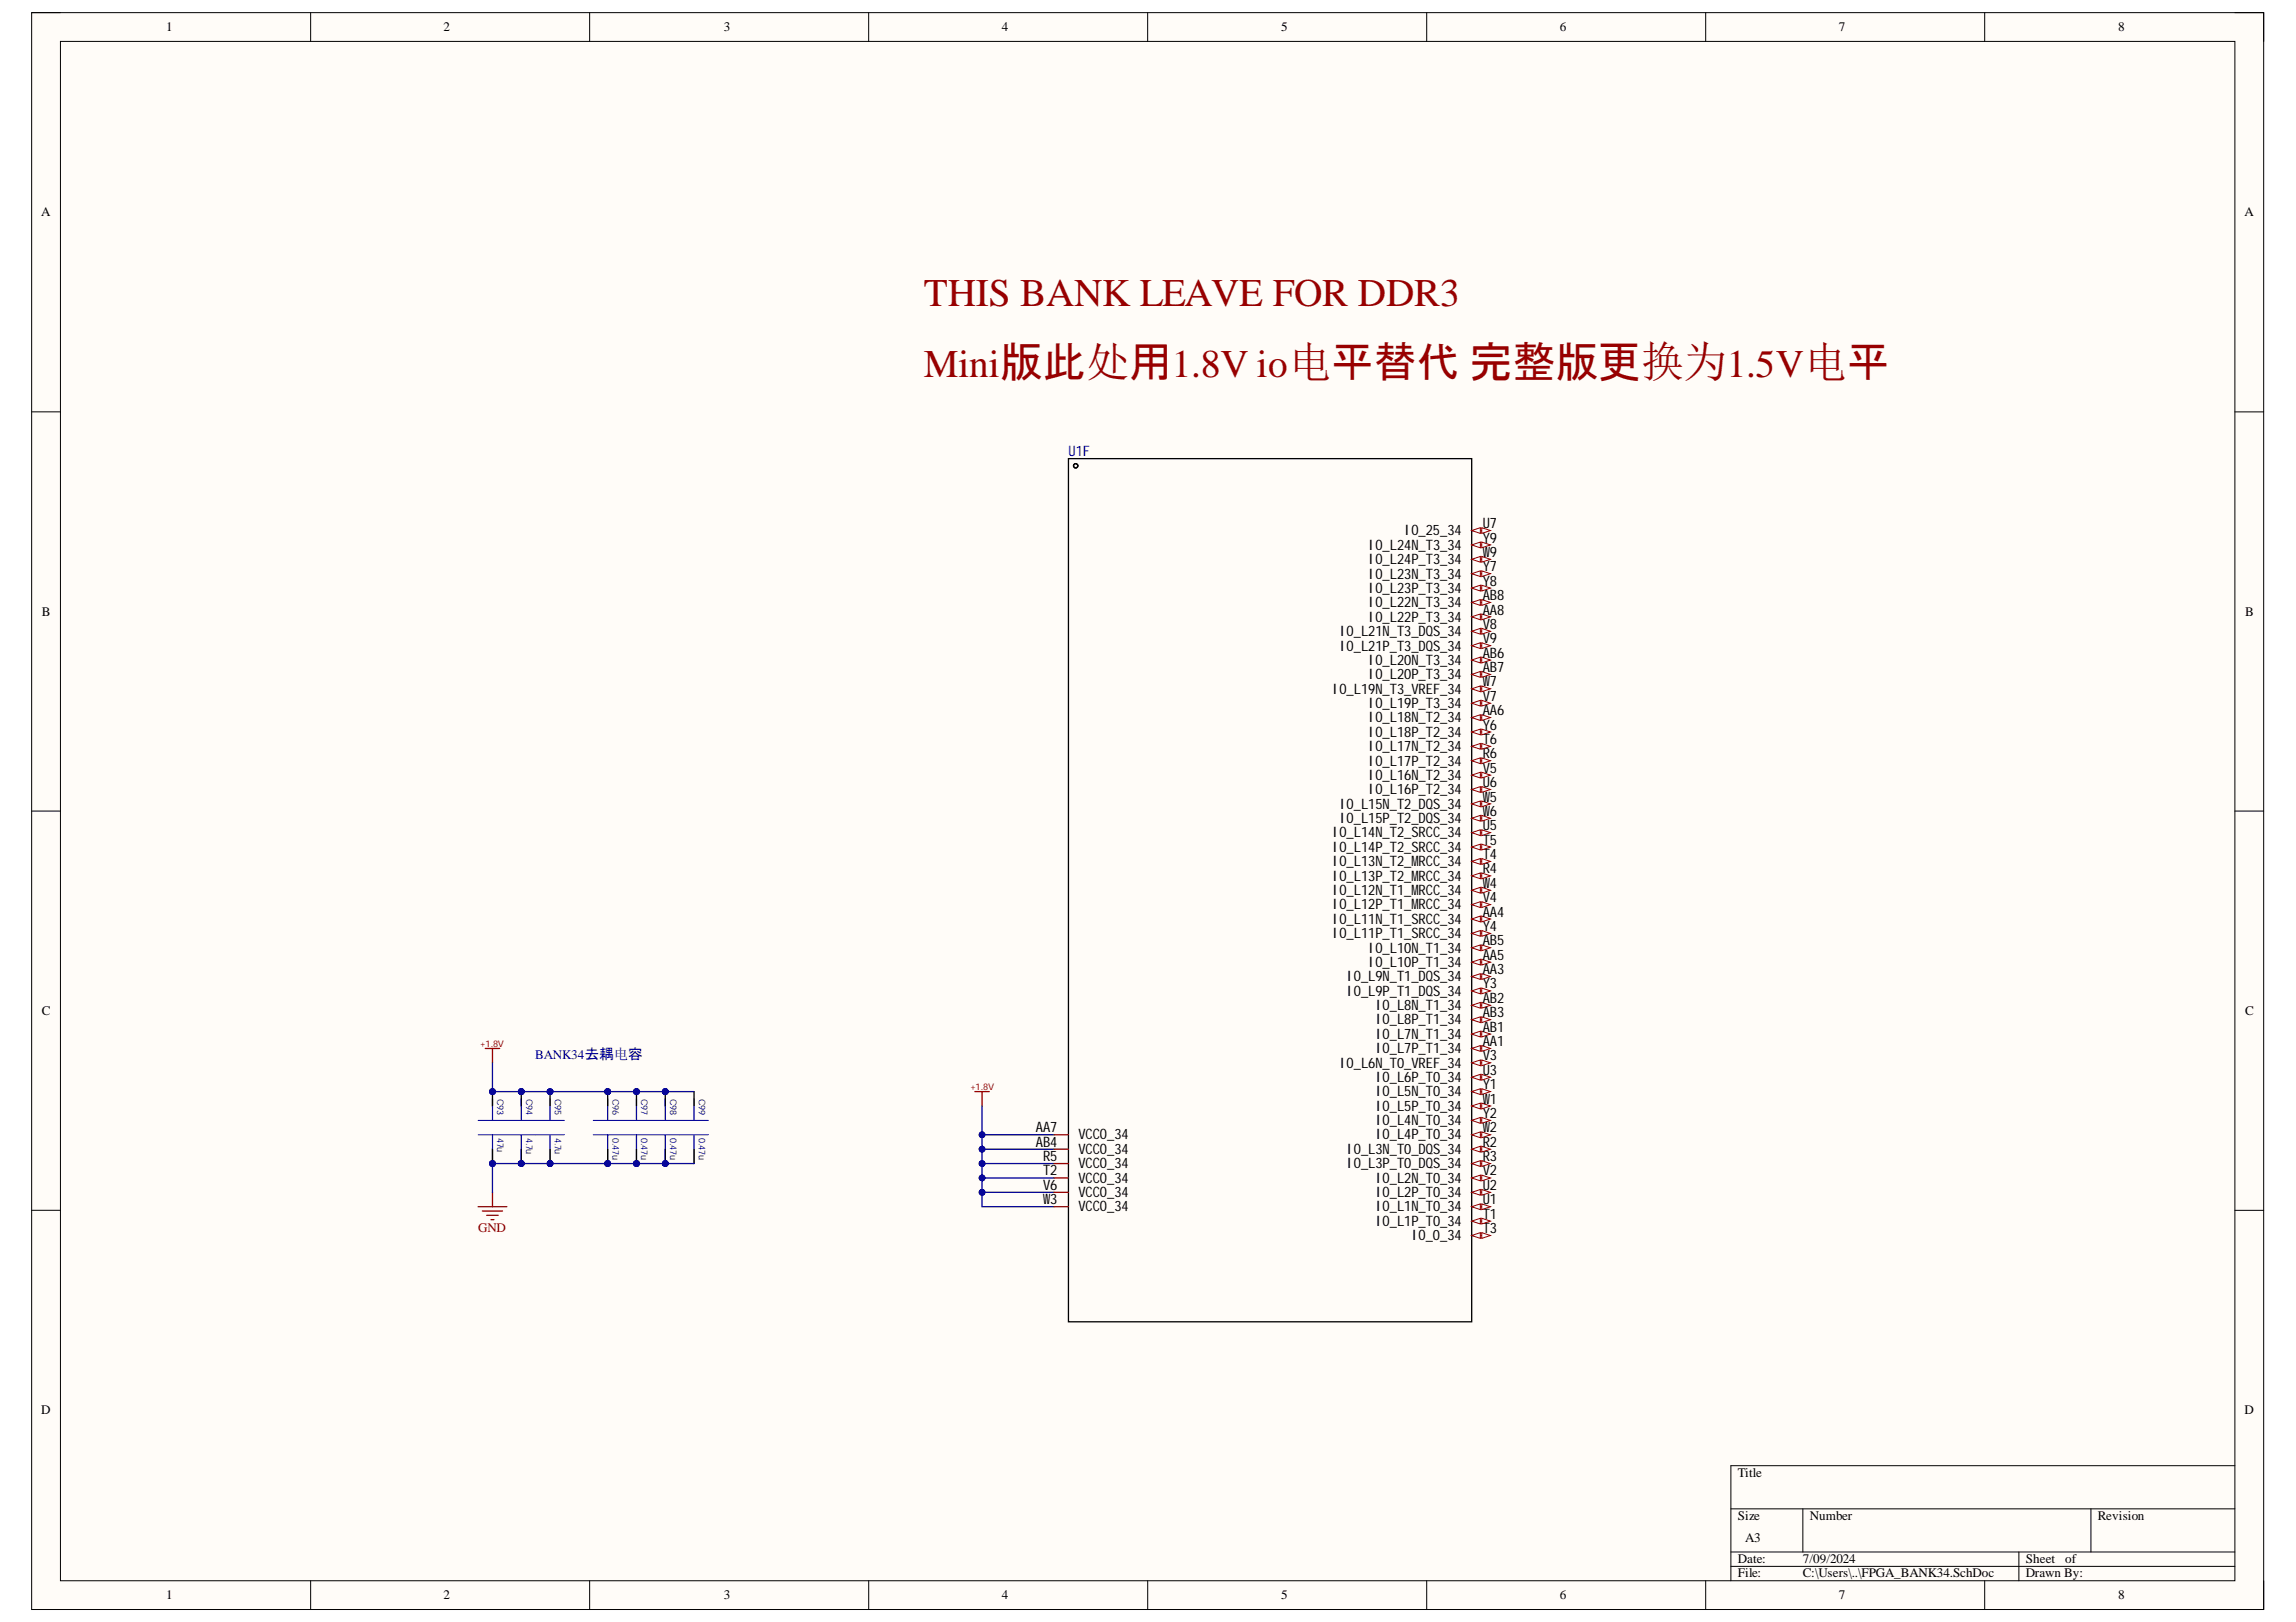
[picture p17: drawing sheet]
<svg xmlns="http://www.w3.org/2000/svg" width="297mm" height="210mm" viewBox="0 0 297 210" stroke-linecap="round" stroke-linejoin="round" font-family="sans-serif">
<defs><g id="words">
<g font-size="5.1" fill="#980000">
<text x="119.5" y="39.6">THIS BANK LEAVE FOR DDR3</text>
<text x="119.5" y="48.7">Mini版此处用1.8V io电平替代 完整版更换为1.5V电平</text>
</g>
<text font-size="1.9" fill="#000080" x="138.2" y="59.1">U1F</text>
<g font-size="1.9">
<text x="177" y="71.2">IO_L24N_T3_34</text>
<text x="181.7" y="69.3">IO_25_34</text>
<text x="191.8" y="70.2">Y9</text>
<text x="191.8" y="68.4">U7</text>
<text x="177" y="76.7">IO_L23P_T3_34</text>
<text x="177" y="74.9">IO_L23N_T3_34</text>
<text x="177" y="73">IO_L24P_T3_34</text>
<text x="191.8" y="77.7">AB8</text>
<text x="191.8" y="75.8">Y8</text>
<text x="191.8" y="73.9">Y7</text>
<text x="191.8" y="72.1">W9</text>
<text x="173.3" y="82.3">IO_L21N_T3_DQS_34</text>
<text x="177" y="80.5">IO_L22P_T3_34</text>
<text x="177" y="78.6">IO_L22N_T3_34</text>
<text x="191.8" y="83.3">V9</text>
<text x="191.8" y="81.4">V8</text>
<text x="191.8" y="79.5">AA8</text>
<text x="172.4" y="89.8">IO_L19N_T3_VREF_34</text>
<text x="173.3" y="84.2">IO_L21P_T3_DQS_34</text>
<text x="177" y="87.9">IO_L20P_T3_34</text>
<text x="177" y="86">IO_L20N_T3_34</text>
<text x="191.8" y="88.8">W7</text>
<text x="191.8" y="87">AB7</text>
<text x="191.8" y="85.1">AB6</text>
<text x="177" y="95.3">IO_L18P_T2_34</text>
<text x="177" y="93.5">IO_L18N_T2_34</text>
<text x="177" y="91.6">IO_L19P_T3_34</text>
<text x="191.8" y="94.4">Y6</text>
<text x="191.8" y="92.6">AA6</text>
<text x="191.8" y="90.7">V7</text>
<text x="177" y="100.9">IO_L16N_T2_34</text>
<text x="177" y="99.1">IO_L17P_T2_34</text>
<text x="177" y="97.2">IO_L17N_T2_34</text>
<text x="191.8" y="101.9">U6</text>
<text x="191.8" y="100">V5</text>
<text x="191.8" y="98.1">R6</text>
<text x="191.8" y="96.3">T6</text>
<text x="173.3" y="106.5">IO_L15P_T2_DQS_34</text>
<text x="173.3" y="104.7">IO_L15N_T2_DQS_34</text>
<text x="177" y="102.8">IO_L16P_T2_34</text>
<text x="191.8" y="107.4">U5</text>
<text x="191.8" y="105.6">W6</text>
<text x="191.8" y="103.7">W5</text>
<text x="172.4" y="114">IO_L13P_T2_MRCC_34</text>
<text x="172.4" y="112.1">IO_L13N_T2_MRCC_34</text>
<text x="172.4" y="110.2">IO_L14P_T2_SRCC_34</text>
<text x="172.4" y="108.4">IO_L14N_T2_SRCC_34</text>
<text x="191.8" y="113">R4</text>
<text x="191.8" y="111.2">T4</text>
<text x="191.8" y="109.3">T5</text>
<text x="172.4" y="119.5">IO_L11N_T1_SRCC_34</text>
<text x="172.4" y="117.7">IO_L12P_T1_MRCC_34</text>
<text x="172.4" y="115.8">IO_L12N_T1_MRCC_34</text>
<text x="191.8" y="118.6">AA4</text>
<text x="191.8" y="116.8">V4</text>
<text x="191.8" y="114.9">W4</text>
<text x="172.4" y="121.4">IO_L11P_T1_SRCC_34</text>
<text x="177" y="125.1">IO_L10P_T1_34</text>
<text x="177" y="123.3">IO_L10N_T1_34</text>
<text x="191.8" y="124.2">AA5</text>
<text x="191.8" y="122.3">AB5</text>
<text x="191.8" y="120.5">Y4</text>
<text x="174.2" y="128.9">IO_L9P_T1_DQS_34</text>
<text x="174.2" y="127">IO_L9N_T1_DQS_34</text>
<text x="177.9" y="130.7">IO_L8N_T1_34</text>
<text x="191.8" y="131.6">AB3</text>
<text x="191.8" y="129.8">AB2</text>
<text x="191.8" y="127.9">Y3</text>
<text x="191.8" y="126.1">AA3</text>
<text x="177.9" y="136.3">IO_L7P_T1_34</text>
<text x="177.9" y="134.4">IO_L7N_T1_34</text>
<text x="177.9" y="132.6">IO_L8P_T1_34</text>
<text x="191.8" y="137.2">V3</text>
<text x="191.8" y="135.4">AA1</text>
<text x="191.8" y="133.5">AB1</text>
<text x="173.3" y="138.2">IO_L6N_T0_VREF_34</text>
<text x="177.9" y="143.7">IO_L5P_T0_34</text>
<text x="177.9" y="141.9">IO_L5N_T0_34</text>
<text x="177.9" y="140">IO_L6P_T0_34</text>
<text x="191.8" y="142.8">W1</text>
<text x="191.8" y="140.9">Y1</text>
<text x="191.8" y="139.1">U3</text>
<text x="134" y="146.5">AA7</text>
<text x="134" y="148.4">AB4</text>
<text x="139.5" y="147.5">VCCO_34</text>
<text x="139.5" y="149.3">VCCO_34</text>
<text x="174.2" y="149.3">IO_L3N_T0_DQS_34</text>
<text x="177.9" y="147.5">IO_L4P_T0_34</text>
<text x="177.9" y="145.6">IO_L4N_T0_34</text>
<text x="191.8" y="148.4">R2</text>
<text x="191.8" y="146.5">W2</text>
<text x="191.8" y="144.7">Y2</text>
<text x="134.9" y="150.3">R5</text>
<text x="134.9" y="152.1">T2</text>
<text x="134.9" y="154">V6</text>
<text x="134.9" y="155.8">W3</text>
<text x="139.5" y="151.2">VCCO_34</text>
<text x="139.5" y="153">VCCO_34</text>
<text x="139.5" y="154.9">VCCO_34</text>
<text x="174.2" y="151.2">IO_L3P_T0_DQS_34</text>
<text x="177.9" y="154.9">IO_L2P_T0_34</text>
<text x="177.9" y="153">IO_L2N_T0_34</text>
<text x="191.8" y="155.8">U1</text>
<text x="191.8" y="154">U2</text>
<text x="191.8" y="152.1">V2</text>
<text x="191.8" y="150.3">R3</text>
<text x="139.5" y="156.8">VCCO_34</text>
<text x="177.9" y="158.6">IO_L1P_T0_34</text>
<text x="177.9" y="156.8">IO_L1N_T0_34</text>
<text x="182.6" y="160.5">IO_0_34</text>
<text x="191.8" y="159.6">T3</text>
<text x="191.8" y="157.7">T1</text>
</g>
<g font-size="1.7">
<text x="21.5" y="4.1">1</text>
<text x="57.4" y="4.1">2</text>
<text x="93.6" y="4.1">3</text>
<text x="129.6" y="4.1">4</text>
<text x="165.8" y="4.1">5</text>
<text x="201.8" y="4.1">6</text>
<text x="237.9" y="4.1">7</text>
<text x="274" y="4.1">8</text>
<text x="5.3" y="28">A</text>
<text x="290.4" y="28">A</text>
<text x="5.4" y="79.7">B</text>
<text x="290.4" y="79.7">B</text>
<text x="5.4" y="131.3">C</text>
<text x="290.4" y="131.3">C</text>
<text x="5.3" y="183">D</text>
<text x="290.4" y="183">D</text>
<text x="224.8" y="191.1">Title</text>
<text x="224.8" y="196.7">Size</text>
<text x="234.2" y="196.7">Number</text>
<text x="271.4" y="196.7">Revision</text>
<text x="224.8" y="202.3">Date:</text>
<text x="225.8" y="199.5">A3</text>
<text x="233.2" y="202.3">7/09/2024</text>
<text x="262.1" y="202.3">Sheet</text>
<text x="267.2" y="202.3">of</text>
<text x="21.5" y="206.9">1</text>
<text x="57.4" y="206.9">2</text>
<text x="93.6" y="206.9">3</text>
<text x="129.6" y="206.9">4</text>
<text x="165.8" y="206.9">5</text>
<text x="201.8" y="206.9">6</text>
<text x="224.8" y="204.1">File:</text>
<text x="233.2" y="204.1">C:\Users\..\FPGA_BANK34.SchDoc</text>
<text x="237.9" y="206.9">7</text>
<text x="262.1" y="204.1">Drawn By:</text>
<text x="274" y="206.9">8</text>
</g>
<text font-size="1.7" fill="#000080" x="69.2" y="137.1">BANK34去耦电容</text>
<text font-size="1.7" fill="#800000" x="61.9" y="159.5">GND</text>
<g font-size="1.2" fill="#800000">
<text x="62.1" y="135.4">+1.8V</text>
<text x="125.5" y="141">+1.8V</text>
</g>
<g font-size="1.2" fill="#000080">
<text x="64.3" y="142.2" transform="rotate(90 64.3 142.2)">C93</text>
<text x="68.1" y="142.2" transform="rotate(90 68.1 142.2)">C94</text>
<text x="71.8" y="142.2" transform="rotate(90 71.8 142.2)">C95</text>
<text x="79.2" y="142.2" transform="rotate(90 79.2 142.2)">C96</text>
<text x="83" y="142.2" transform="rotate(90 83 142.2)">C97</text>
<text x="86.7" y="142.2" transform="rotate(90 86.7 142.2)">C98</text>
<text x="90.4" y="142.2" transform="rotate(90 90.4 142.2)">C99</text>
<text x="64.3" y="147.2" transform="rotate(90 64.3 147.2)">47u</text>
<text x="68.1" y="147.2" transform="rotate(90 68.1 147.2)">4.7u</text>
<text x="71.8" y="147.2" transform="rotate(90 71.8 147.2)">4.7u</text>
<text x="79.2" y="147.2" transform="rotate(90 79.2 147.2)">0.47u</text>
<text x="83" y="147.2" transform="rotate(90 83 147.2)">0.47u</text>
<text x="86.7" y="147.2" transform="rotate(90 86.7 147.2)">0.47u</text>
<text x="90.4" y="147.2" transform="rotate(90 90.4 147.2)">0.47u</text>
</g>
</g></defs>
<path d="M4.1 1.6h288.8v206.7h-288.8z" fill-rule="evenodd" fill="#fffcf8"/>
<path d="M4.1 1.6h288.8v206.7h-288.8z" fill="none" stroke="#000" stroke-width=".13"/>
<path d="M7.8 5.4h281.3v199.2h-281.3z" fill-rule="evenodd" fill="#fffcf8"/>
<g fill="none" stroke="#000" stroke-width=".13">
<path d="M4.1 1.6h3.7M7.8 5.4h281.3v199.2h-281.3zM40.2 1.6v3.8M76.3 1.6v3.8M112.4 1.6v3.8M148.5 1.6v3.8M184.6 1.6v3.8M220.7 1.6v3.8M256.8 1.6v3.8M289.1 1.6h3.8v3.8M4.1 53.3h3.7M289.1 53.3h3.8"/>
<path d="M4.1 105h3.7M289.1 105h3.8M4.1 156.6h3.7M289.1 156.6h3.8M223.9 195.3h65.2M233.2 195.3v5.5M270.5 195.3v5.5M289.1 189.7h-65.2v14.9M40.2 204.6v3.7M76.3 204.6v3.7M112.4 204.6v3.7M148.5 204.6v3.7"/>
<path d="M184.6 204.6v3.7M220.7 204.6v3.7M223.9 200.8h65.2M223.9 202.7h65.2M256.8 204.6v3.7M261.2 200.8v3.8M292.9 204.6v3.7"/>
</g>
<circle cx="63.7" cy="141.3" r=".37" fill="#000080"/>
<circle cx="63.7" cy="141.3" r=".37" fill="none" stroke="#000080" stroke-width=".13"/>
<circle cx="63.7" cy="150.6" r=".37" fill="#000080"/>
<circle cx="63.7" cy="150.6" r=".37" fill="none" stroke="#000080" stroke-width=".13"/>
<path d="M63.7 142.2v2.8M63.7 146.9v3.7" fill="none" stroke="#00f" stroke-width=".17"/>
<path d="M61.8 145h3.8M61.8 146.9h3.8" fill="none" stroke="#00f" stroke-width=".13"/>
<path d="M63.7 141.3v1.8" fill="none" stroke="#000" stroke-width=".17"/>
<circle cx="63.7" cy="141.3" r=".37" fill="#000080"/>
<circle cx="63.7" cy="141.3" r=".37" fill="none" stroke="#000080" stroke-width=".13"/>
<path d="M63.7 148.7v1.9" fill="none" stroke="#000" stroke-width=".17"/>
<circle cx="63.7" cy="150.6" r=".37" fill="#000080"/>
<circle cx="63.7" cy="150.6" r=".37" fill="none" stroke="#000080" stroke-width=".13"/>
<circle cx="67.4" cy="141.3" r=".37" fill="#000080"/>
<circle cx="67.4" cy="141.3" r=".37" fill="none" stroke="#000080" stroke-width=".13"/>
<circle cx="67.4" cy="150.6" r=".37" fill="#000080"/>
<circle cx="67.4" cy="150.6" r=".37" fill="none" stroke="#000080" stroke-width=".13"/>
<path d="M67.4 142.2v2.8M67.4 146.9v3.7" fill="none" stroke="#00f" stroke-width=".17"/>
<path d="M65.6 145h3.7M65.6 146.9h3.7" fill="none" stroke="#00f" stroke-width=".13"/>
<path d="M67.4 141.3v1.8" fill="none" stroke="#000" stroke-width=".17"/>
<circle cx="67.4" cy="141.3" r=".37" fill="#000080"/>
<circle cx="67.4" cy="141.3" r=".37" fill="none" stroke="#000080" stroke-width=".13"/>
<path d="M67.4 148.7v1.9" fill="none" stroke="#000" stroke-width=".17"/>
<circle cx="67.4" cy="150.6" r=".37" fill="#000080"/>
<circle cx="67.4" cy="150.6" r=".37" fill="none" stroke="#000080" stroke-width=".13"/>
<circle cx="71.2" cy="141.3" r=".37" fill="#000080"/>
<circle cx="71.2" cy="141.3" r=".37" fill="none" stroke="#000080" stroke-width=".13"/>
<circle cx="71.2" cy="150.6" r=".37" fill="#000080"/>
<circle cx="71.2" cy="150.6" r=".37" fill="none" stroke="#000080" stroke-width=".13"/>
<path d="M71.2 142.2v2.8M71.2 146.9v3.7" fill="none" stroke="#00f" stroke-width=".17"/>
<path d="M69.3 145h3.7M69.3 146.9h3.7" fill="none" stroke="#00f" stroke-width=".13"/>
<path d="M71.2 141.3v1.8" fill="none" stroke="#000" stroke-width=".17"/>
<circle cx="71.2" cy="141.3" r=".37" fill="#000080"/>
<circle cx="71.2" cy="141.3" r=".37" fill="none" stroke="#000080" stroke-width=".13"/>
<path d="M71.2 148.7v1.9" fill="none" stroke="#000" stroke-width=".17"/>
<circle cx="71.2" cy="150.6" r=".37" fill="#000080"/>
<circle cx="71.2" cy="150.6" r=".37" fill="none" stroke="#000080" stroke-width=".13"/>
<path d="M62.8 135.7h1.8M63.7 135.7v1.8M61.8 156.2h3.8M62.4 156.7h2.6M63 157.3h1.5M63.5 157.8h.4M63.7 154.3v1.9" fill="none" stroke="#800000" stroke-width=".17"/>
<circle cx="78.6" cy="141.3" r=".37" fill="#000080"/>
<circle cx="78.6" cy="141.3" r=".37" fill="none" stroke="#000080" stroke-width=".13"/>
<circle cx="78.6" cy="150.6" r=".37" fill="#000080"/>
<circle cx="78.6" cy="150.6" r=".37" fill="none" stroke="#000080" stroke-width=".13"/>
<path d="M78.6 142.2v2.8M78.6 146.9v3.7" fill="none" stroke="#00f" stroke-width=".17"/>
<path d="M76.7 145h3.8M76.7 146.9h3.8" fill="none" stroke="#00f" stroke-width=".13"/>
<path d="M78.6 141.3v1.8" fill="none" stroke="#000" stroke-width=".17"/>
<circle cx="78.6" cy="141.3" r=".37" fill="#000080"/>
<circle cx="78.6" cy="141.3" r=".37" fill="none" stroke="#000080" stroke-width=".13"/>
<path d="M78.6 148.7v1.9" fill="none" stroke="#000" stroke-width=".17"/>
<circle cx="78.6" cy="150.6" r=".37" fill="#000080"/>
<circle cx="78.6" cy="150.6" r=".37" fill="none" stroke="#000080" stroke-width=".13"/>
<circle cx="82.3" cy="141.3" r=".37" fill="#000080"/>
<circle cx="82.3" cy="141.3" r=".37" fill="none" stroke="#000080" stroke-width=".13"/>
<circle cx="82.3" cy="150.6" r=".37" fill="#000080"/>
<circle cx="82.3" cy="150.6" r=".37" fill="none" stroke="#000080" stroke-width=".13"/>
<path d="M82.3 142.2v2.8M82.3 146.9v3.7" fill="none" stroke="#00f" stroke-width=".17"/>
<path d="M80.5 145h3.7M80.5 146.9h3.7" fill="none" stroke="#00f" stroke-width=".13"/>
<path d="M82.3 141.3v1.8" fill="none" stroke="#000" stroke-width=".17"/>
<circle cx="82.3" cy="141.3" r=".37" fill="#000080"/>
<circle cx="82.3" cy="141.3" r=".37" fill="none" stroke="#000080" stroke-width=".13"/>
<path d="M82.3 148.7v1.9" fill="none" stroke="#000" stroke-width=".17"/>
<circle cx="82.3" cy="150.6" r=".37" fill="#000080"/>
<circle cx="82.3" cy="150.6" r=".37" fill="none" stroke="#000080" stroke-width=".13"/>
<circle cx="86.1" cy="141.3" r=".37" fill="#000080"/>
<circle cx="86.1" cy="141.3" r=".37" fill="none" stroke="#000080" stroke-width=".13"/>
<circle cx="86.1" cy="150.6" r=".37" fill="#000080"/>
<circle cx="86.1" cy="150.6" r=".37" fill="none" stroke="#000080" stroke-width=".13"/>
<path d="M86.1 142.2v2.8M86.1 146.9v3.7" fill="none" stroke="#00f" stroke-width=".17"/>
<path d="M84.2 145h3.7M84.2 146.9h3.7" fill="none" stroke="#00f" stroke-width=".13"/>
<path d="M86.1 141.3v1.8" fill="none" stroke="#000" stroke-width=".17"/>
<circle cx="86.1" cy="141.3" r=".37" fill="#000080"/>
<circle cx="86.1" cy="141.3" r=".37" fill="none" stroke="#000080" stroke-width=".13"/>
<path d="M86.1 148.7v1.9" fill="none" stroke="#000" stroke-width=".17"/>
<circle cx="86.1" cy="150.6" r=".37" fill="#000080"/>
<circle cx="86.1" cy="150.6" r=".37" fill="none" stroke="#000080" stroke-width=".13"/>
<path d="M89.8 142.2v2.8M89.8 146.9v3.7" fill="none" stroke="#00f" stroke-width=".17"/>
<path d="M87.9 145h3.8M87.9 146.9h3.8" fill="none" stroke="#00f" stroke-width=".13"/>
<path d="M89.8 141.3v1.8M89.8 148.7v1.9" fill="none" stroke="#000" stroke-width=".17"/>
<path d="M126.1 141.3h1.9M127.1 141.3v1.8" fill="none" stroke="#800000" stroke-width=".17"/>
<path d="M63.7 137.5v3.8h26.1" fill="none" stroke="#000080" stroke-width=".17"/>
<circle cx="63.7" cy="141.3" r=".37" fill="#000080"/>
<circle cx="63.7" cy="141.3" r=".37" fill="none" stroke="#000080" stroke-width=".13"/>
<circle cx="67.4" cy="141.3" r=".37" fill="#000080"/>
<circle cx="67.4" cy="141.3" r=".37" fill="none" stroke="#000080" stroke-width=".13"/>
<circle cx="71.2" cy="141.3" r=".37" fill="#000080"/>
<circle cx="71.2" cy="141.3" r=".37" fill="none" stroke="#000080" stroke-width=".13"/>
<circle cx="78.6" cy="141.3" r=".37" fill="#000080"/>
<circle cx="78.6" cy="141.3" r=".37" fill="none" stroke="#000080" stroke-width=".13"/>
<circle cx="82.3" cy="141.3" r=".37" fill="#000080"/>
<circle cx="82.3" cy="141.3" r=".37" fill="none" stroke="#000080" stroke-width=".13"/>
<circle cx="86.1" cy="141.3" r=".37" fill="#000080"/>
<circle cx="86.1" cy="141.3" r=".37" fill="none" stroke="#000080" stroke-width=".13"/>
<path d="M89.8 150.6h-26.1v3.7" fill="none" stroke="#000080" stroke-width=".17"/>
<circle cx="63.7" cy="150.6" r=".37" fill="#000080"/>
<circle cx="63.7" cy="150.6" r=".37" fill="none" stroke="#000080" stroke-width=".13"/>
<circle cx="67.4" cy="150.6" r=".37" fill="#000080"/>
<circle cx="67.4" cy="150.6" r=".37" fill="none" stroke="#000080" stroke-width=".13"/>
<circle cx="71.2" cy="150.6" r=".37" fill="#000080"/>
<circle cx="71.2" cy="150.6" r=".37" fill="none" stroke="#000080" stroke-width=".13"/>
<circle cx="78.6" cy="150.6" r=".37" fill="#000080"/>
<circle cx="78.6" cy="150.6" r=".37" fill="none" stroke="#000080" stroke-width=".13"/>
<circle cx="82.3" cy="150.6" r=".37" fill="#000080"/>
<circle cx="82.3" cy="150.6" r=".37" fill="none" stroke="#000080" stroke-width=".13"/>
<circle cx="86.1" cy="150.6" r=".37" fill="#000080"/>
<circle cx="86.1" cy="150.6" r=".37" fill="none" stroke="#000080" stroke-width=".13"/>
<path d="M127.1 143.1v13.1h9.3" fill="none" stroke="#000080" stroke-width=".17"/>
<circle cx="127.1" cy="146.9" r=".37" fill="#000080"/>
<circle cx="127.1" cy="146.9" r=".37" fill="none" stroke="#000080" stroke-width=".13"/>
<circle cx="127.1" cy="148.7" r=".37" fill="#000080"/>
<circle cx="127.1" cy="148.7" r=".37" fill="none" stroke="#000080" stroke-width=".13"/>
<circle cx="127.1" cy="150.6" r=".37" fill="#000080"/>
<circle cx="127.1" cy="150.6" r=".37" fill="none" stroke="#000080" stroke-width=".13"/>
<circle cx="127" cy="152.4" r=".37" fill="#000080"/>
<circle cx="127" cy="152.4" r=".37" fill="none" stroke="#000080" stroke-width=".13"/>
<circle cx="127.1" cy="154.3" r=".37" fill="#000080"/>
<circle cx="127.1" cy="154.3" r=".37" fill="none" stroke="#000080" stroke-width=".13"/>
<path d="M127.1 154.3h9.3" fill="none" stroke="#000080" stroke-width=".17"/>
<circle cx="127.1" cy="154.3" r=".37" fill="#000080"/>
<circle cx="127.1" cy="154.3" r=".37" fill="none" stroke="#000080" stroke-width=".13"/>
<path d="M127.1 152.4h9.3" fill="none" stroke="#000080" stroke-width=".17"/>
<circle cx="127" cy="152.4" r=".37" fill="#000080"/>
<circle cx="127" cy="152.4" r=".37" fill="none" stroke="#000080" stroke-width=".13"/>
<path d="M127.1 150.6h9.3" fill="none" stroke="#000080" stroke-width=".17"/>
<circle cx="127.1" cy="150.6" r=".37" fill="#000080"/>
<circle cx="127.1" cy="150.6" r=".37" fill="none" stroke="#000080" stroke-width=".13"/>
<path d="M127.1 148.7h9.3" fill="none" stroke="#000080" stroke-width=".17"/>
<circle cx="127.1" cy="148.7" r=".37" fill="#000080"/>
<circle cx="127.1" cy="148.7" r=".37" fill="none" stroke="#000080" stroke-width=".13"/>
<path d="M127.1 146.9h9.3" fill="none" stroke="#000080" stroke-width=".17"/>
<circle cx="127.1" cy="146.9" r=".37" fill="#000080"/>
<circle cx="127.1" cy="146.9" r=".37" fill="none" stroke="#000080" stroke-width=".13"/>
<path d="M138.2 59.4h52.2v111.7h-52.2z" fill="none" stroke="#000" stroke-width=".17"/>
<path d="M190.4 159.9h1.9" fill="none" stroke="#800" stroke-width=".17"/>
<path d="M190.4 159.9l1.1-.4v.8z" fill="#f8fcff"/>
<path d="M190.4 159.9l1.1-.4v.8z" fill="none" stroke="#800" stroke-width=".13"/>
<path d="M191.7 159.5l1.1 .4-1.1 .4z" fill="#f8fcff"/>
<path d="M191.7 159.5l1.1 .4-1.1 .4z" fill="none" stroke="#800" stroke-width=".13"/>
<path d="M190.4 158h1.9" fill="none" stroke="#800" stroke-width=".17"/>
<path d="M190.4 158l1.1-.3v.7z" fill="#f8fcff"/>
<path d="M190.4 158l1.1-.3v.7z" fill="none" stroke="#800" stroke-width=".13"/>
<path d="M191.7 157.7l1.1 .3-1.1 .4z" fill="#f8fcff"/>
<path d="M191.7 157.7l1.1 .3-1.1 .4z" fill="none" stroke="#800" stroke-width=".13"/>
<path d="M190.4 156.2h1.9" fill="none" stroke="#800" stroke-width=".17"/>
<path d="M190.4 156.2l1.1-.4v.7z" fill="#f8fcff"/>
<path d="M190.4 156.2l1.1-.4v.7z" fill="none" stroke="#800" stroke-width=".13"/>
<path d="M191.7 155.8l1.1 .4-1.1 .3z" fill="#f8fcff"/>
<path d="M191.7 155.8l1.1 .4-1.1 .3z" fill="none" stroke="#800" stroke-width=".13"/>
<path d="M190.4 154.3h1.9" fill="none" stroke="#800" stroke-width=".17"/>
<path d="M190.4 154.3l1.1-.4v.8z" fill="#f8fcff"/>
<path d="M190.4 154.3l1.1-.4v.8z" fill="none" stroke="#800" stroke-width=".13"/>
<path d="M191.7 153.9l1.1 .4-1.1 .4z" fill="#f8fcff"/>
<path d="M191.7 153.9l1.1 .4-1.1 .4z" fill="none" stroke="#800" stroke-width=".13"/>
<path d="M190.4 152.4h1.9" fill="none" stroke="#800" stroke-width=".17"/>
<path d="M190.4 152.4l1.1-.3v.7z" fill="#f8fcff"/>
<path d="M190.4 152.4l1.1-.3v.7z" fill="none" stroke="#800" stroke-width=".13"/>
<path d="M191.7 152.1l1.1 .3-1.1 .4z" fill="#f8fcff"/>
<path d="M191.7 152.1l1.1 .3-1.1 .4z" fill="none" stroke="#800" stroke-width=".13"/>
<path d="M190.4 150.6h1.9" fill="none" stroke="#800" stroke-width=".17"/>
<path d="M190.4 150.6l1.1-.4v.8z" fill="#f8fcff"/>
<path d="M190.4 150.6l1.1-.4v.8z" fill="none" stroke="#800" stroke-width=".13"/>
<path d="M191.7 150.2l1.1 .4-1.1 .4z" fill="#f8fcff"/>
<path d="M191.7 150.2l1.1 .4-1.1 .4z" fill="none" stroke="#800" stroke-width=".13"/>
<path d="M190.4 148.7h1.9" fill="none" stroke="#800" stroke-width=".17"/>
<path d="M190.4 148.7l1.1-.4v.8z" fill="#f8fcff"/>
<path d="M190.4 148.7l1.1-.4v.8z" fill="none" stroke="#800" stroke-width=".13"/>
<path d="M191.7 148.3l1.1 .4-1.1 .4z" fill="#f8fcff"/>
<path d="M191.7 148.3l1.1 .4-1.1 .4z" fill="none" stroke="#800" stroke-width=".13"/>
<path d="M190.4 146.9h1.9" fill="none" stroke="#800" stroke-width=".17"/>
<path d="M190.4 146.9l1.1-.4v.7z" fill="#f8fcff"/>
<path d="M190.4 146.9l1.1-.4v.7z" fill="none" stroke="#800" stroke-width=".13"/>
<path d="M191.7 146.5l1.1 .4-1.1 .3z" fill="#f8fcff"/>
<path d="M191.7 146.5l1.1 .4-1.1 .3z" fill="none" stroke="#800" stroke-width=".13"/>
<path d="M190.4 145h1.9" fill="none" stroke="#800" stroke-width=".17"/>
<path d="M190.4 145l1.1-.4v.8z" fill="#f8fcff"/>
<path d="M190.4 145l1.1-.4v.8z" fill="none" stroke="#800" stroke-width=".13"/>
<path d="M191.7 144.6l1.1 .4-1.1 .4z" fill="#f8fcff"/>
<path d="M191.7 144.6l1.1 .4-1.1 .4z" fill="none" stroke="#800" stroke-width=".13"/>
<path d="M190.4 143.1h1.9" fill="none" stroke="#800" stroke-width=".17"/>
<path d="M190.4 143.1l1.1-.3v.7z" fill="#f8fcff"/>
<path d="M190.4 143.1l1.1-.3v.7z" fill="none" stroke="#800" stroke-width=".13"/>
<path d="M191.7 142.8l1.1 .3-1.1 .4z" fill="#f8fcff"/>
<path d="M191.7 142.8l1.1 .3-1.1 .4z" fill="none" stroke="#800" stroke-width=".13"/>
<path d="M190.4 141.3h1.9" fill="none" stroke="#800" stroke-width=".17"/>
<path d="M190.4 141.3l1.1-.4v.7z" fill="#f8fcff"/>
<path d="M190.4 141.3l1.1-.4v.7z" fill="none" stroke="#800" stroke-width=".13"/>
<path d="M191.7 140.9l1.1 .4-1.1 .3z" fill="#f8fcff"/>
<path d="M191.7 140.9l1.1 .4-1.1 .3z" fill="none" stroke="#800" stroke-width=".13"/>
<path d="M190.4 139.4h1.9" fill="none" stroke="#800" stroke-width=".17"/>
<path d="M190.4 139.4l1.1-.4v.8z" fill="#f8fcff"/>
<path d="M190.4 139.4l1.1-.4v.8z" fill="none" stroke="#800" stroke-width=".13"/>
<path d="M191.7 139l1.1 .4-1.1 .4z" fill="#f8fcff"/>
<path d="M191.7 139l1.1 .4-1.1 .4z" fill="none" stroke="#800" stroke-width=".13"/>
<path d="M190.4 137.5h1.9" fill="none" stroke="#800" stroke-width=".17"/>
<path d="M190.4 137.5l1.1-.3v.7z" fill="#f8fcff"/>
<path d="M190.4 137.5l1.1-.3v.7z" fill="none" stroke="#800" stroke-width=".13"/>
<path d="M191.7 137.2l1.1 .3-1.1 .4z" fill="#f8fcff"/>
<path d="M191.7 137.2l1.1 .3-1.1 .4z" fill="none" stroke="#800" stroke-width=".13"/>
<path d="M190.4 135.7h1.9" fill="none" stroke="#800" stroke-width=".17"/>
<path d="M190.4 135.7l1.1-.4v.8z" fill="#f8fcff"/>
<path d="M190.4 135.7l1.1-.4v.8z" fill="none" stroke="#800" stroke-width=".13"/>
<path d="M191.7 135.3l1.1 .4-1.1 .4z" fill="#f8fcff"/>
<path d="M191.7 135.3l1.1 .4-1.1 .4z" fill="none" stroke="#800" stroke-width=".13"/>
<path d="M190.4 133.8h1.9" fill="none" stroke="#800" stroke-width=".17"/>
<path d="M190.4 133.8l1.1-.3v.7z" fill="#f8fcff"/>
<path d="M190.4 133.8l1.1-.3v.7z" fill="none" stroke="#800" stroke-width=".13"/>
<path d="M191.7 133.5l1.1 .3-1.1 .4z" fill="#f8fcff"/>
<path d="M191.7 133.5l1.1 .3-1.1 .4z" fill="none" stroke="#800" stroke-width=".13"/>
<path d="M190.4 132h1.9" fill="none" stroke="#800" stroke-width=".17"/>
<path d="M190.4 132l1.1-.4v.7z" fill="#f8fcff"/>
<path d="M190.4 132l1.1-.4v.7z" fill="none" stroke="#800" stroke-width=".13"/>
<path d="M191.7 131.6l1.1 .4-1.1 .3z" fill="#f8fcff"/>
<path d="M191.7 131.6l1.1 .4-1.1 .3z" fill="none" stroke="#800" stroke-width=".13"/>
<path d="M190.4 130.1h1.9" fill="none" stroke="#800" stroke-width=".17"/>
<path d="M190.4 130.1l1.1-.4v.8z" fill="#f8fcff"/>
<path d="M190.4 130.1l1.1-.4v.8z" fill="none" stroke="#800" stroke-width=".13"/>
<path d="M191.7 129.7l1.1 .4-1.1 .4z" fill="#f8fcff"/>
<path d="M191.7 129.7l1.1 .4-1.1 .4z" fill="none" stroke="#800" stroke-width=".13"/>
<path d="M190.4 128.2h1.9" fill="none" stroke="#800" stroke-width=".17"/>
<path d="M190.4 128.2l1.1-.3v.7z" fill="#f8fcff"/>
<path d="M190.4 128.2l1.1-.3v.7z" fill="none" stroke="#800" stroke-width=".13"/>
<path d="M191.7 127.9l1.1 .3-1.1 .4z" fill="#f8fcff"/>
<path d="M191.7 127.9l1.1 .3-1.1 .4z" fill="none" stroke="#800" stroke-width=".13"/>
<path d="M190.4 126.4h1.9" fill="none" stroke="#800" stroke-width=".17"/>
<path d="M190.4 126.4l1.1-.4v.7z" fill="#f8fcff"/>
<path d="M190.4 126.4l1.1-.4v.7z" fill="none" stroke="#800" stroke-width=".13"/>
<path d="M191.7 126l1.1 .4-1.1 .3z" fill="#f8fcff"/>
<path d="M191.7 126l1.1 .4-1.1 .3z" fill="none" stroke="#800" stroke-width=".13"/>
<path d="M190.4 124.5h1.9" fill="none" stroke="#800" stroke-width=".17"/>
<path d="M190.4 124.5l1.1-.4v.8z" fill="#f8fcff"/>
<path d="M190.4 124.5l1.1-.4v.8z" fill="none" stroke="#800" stroke-width=".13"/>
<path d="M191.7 124.1l1.1 .4-1.1 .4z" fill="#f8fcff"/>
<path d="M191.7 124.1l1.1 .4-1.1 .4z" fill="none" stroke="#800" stroke-width=".13"/>
<path d="M190.4 122.7h1.9" fill="none" stroke="#800" stroke-width=".17"/>
<path d="M190.4 122.7l1.1-.4v.7z" fill="#f8fcff"/>
<path d="M190.4 122.7l1.1-.4v.7z" fill="none" stroke="#800" stroke-width=".13"/>
<path d="M191.7 122.3l1.1 .4-1.1 .3z" fill="#f8fcff"/>
<path d="M191.7 122.3l1.1 .4-1.1 .3z" fill="none" stroke="#800" stroke-width=".13"/>
<path d="M190.4 120.8h1.9" fill="none" stroke="#800" stroke-width=".17"/>
<path d="M190.4 120.8l1.1-.4v.8z" fill="#f8fcff"/>
<path d="M190.4 120.8l1.1-.4v.8z" fill="none" stroke="#800" stroke-width=".13"/>
<path d="M191.7 120.4l1.1 .4-1.1 .4z" fill="#f8fcff"/>
<path d="M191.7 120.4l1.1 .4-1.1 .4z" fill="none" stroke="#800" stroke-width=".13"/>
<path d="M190.4 118.9h1.9" fill="none" stroke="#800" stroke-width=".17"/>
<path d="M190.4 118.9l1.1-.3v.7z" fill="#f8fcff"/>
<path d="M190.4 118.9l1.1-.3v.7z" fill="none" stroke="#800" stroke-width=".13"/>
<path d="M191.7 118.6l1.1 .3-1.1 .4z" fill="#f8fcff"/>
<path d="M191.7 118.6l1.1 .3-1.1 .4z" fill="none" stroke="#800" stroke-width=".13"/>
<path d="M190.4 117.1h1.9" fill="none" stroke="#800" stroke-width=".17"/>
<path d="M190.4 117.1l1.1-.4v.7z" fill="#f8fcff"/>
<path d="M190.4 117.1l1.1-.4v.7z" fill="none" stroke="#800" stroke-width=".13"/>
<path d="M191.7 116.7l1.1 .4-1.1 .3z" fill="#f8fcff"/>
<path d="M191.7 116.7l1.1 .4-1.1 .3z" fill="none" stroke="#800" stroke-width=".13"/>
<path d="M190.4 115.2h1.9" fill="none" stroke="#800" stroke-width=".17"/>
<path d="M190.4 115.2l1.1-.4v.8z" fill="#f8fcff"/>
<path d="M190.4 115.2l1.1-.4v.8z" fill="none" stroke="#800" stroke-width=".13"/>
<path d="M191.7 114.8l1.1 .4-1.1 .4z" fill="#f8fcff"/>
<path d="M191.7 114.8l1.1 .4-1.1 .4z" fill="none" stroke="#800" stroke-width=".13"/>
<path d="M190.4 113.3h1.9" fill="none" stroke="#800" stroke-width=".17"/>
<path d="M190.4 113.3l1.1-.3v.7z" fill="#f8fcff"/>
<path d="M190.4 113.3l1.1-.3v.7z" fill="none" stroke="#800" stroke-width=".13"/>
<path d="M191.7 113l1.1 .3-1.1 .4z" fill="#f8fcff"/>
<path d="M191.7 113l1.1 .3-1.1 .4z" fill="none" stroke="#800" stroke-width=".13"/>
<path d="M190.4 111.5h1.9" fill="none" stroke="#800" stroke-width=".17"/>
<path d="M190.4 111.5l1.1-.4v.8z" fill="#f8fcff"/>
<path d="M190.4 111.5l1.1-.4v.8z" fill="none" stroke="#800" stroke-width=".13"/>
<path d="M191.7 111.1l1.1 .4-1.1 .4z" fill="#f8fcff"/>
<path d="M191.7 111.1l1.1 .4-1.1 .4z" fill="none" stroke="#800" stroke-width=".13"/>
<path d="M190.4 109.6h1.9" fill="none" stroke="#800" stroke-width=".17"/>
<path d="M190.4 109.6l1.1-.4v.8z" fill="#f8fcff"/>
<path d="M190.4 109.6l1.1-.4v.8z" fill="none" stroke="#800" stroke-width=".13"/>
<path d="M191.7 109.2l1.1 .4-1.1 .4z" fill="#f8fcff"/>
<path d="M191.7 109.2l1.1 .4-1.1 .4z" fill="none" stroke="#800" stroke-width=".13"/>
<path d="M190.4 107.8h1.9" fill="none" stroke="#800" stroke-width=".17"/>
<path d="M190.4 107.8l1.1-.4v.7z" fill="#f8fcff"/>
<path d="M190.4 107.8l1.1-.4v.7z" fill="none" stroke="#800" stroke-width=".13"/>
<path d="M191.7 107.4l1.1 .4-1.1 .3z" fill="#f8fcff"/>
<path d="M191.7 107.4l1.1 .4-1.1 .3z" fill="none" stroke="#800" stroke-width=".13"/>
<path d="M190.4 105.9h1.9" fill="none" stroke="#800" stroke-width=".17"/>
<path d="M190.4 105.9l1.1-.4v.8z" fill="#f8fcff"/>
<path d="M190.4 105.9l1.1-.4v.8z" fill="none" stroke="#800" stroke-width=".13"/>
<path d="M191.7 105.5l1.1 .4-1.1 .4z" fill="#f8fcff"/>
<path d="M191.7 105.5l1.1 .4-1.1 .4z" fill="none" stroke="#800" stroke-width=".13"/>
<path d="M190.4 104h1.9" fill="none" stroke="#800" stroke-width=".17"/>
<path d="M190.4 104l1.1-.3v.7z" fill="#f8fcff"/>
<path d="M190.4 104l1.1-.3v.7z" fill="none" stroke="#800" stroke-width=".13"/>
<path d="M191.7 103.7l1.1 .3-1.1 .4z" fill="#f8fcff"/>
<path d="M191.7 103.7l1.1 .3-1.1 .4z" fill="none" stroke="#800" stroke-width=".13"/>
<path d="M190.4 102.2h1.9" fill="none" stroke="#800" stroke-width=".17"/>
<path d="M190.4 102.2l1.1-.4v.7z" fill="#f8fcff"/>
<path d="M190.4 102.2l1.1-.4v.7z" fill="none" stroke="#800" stroke-width=".13"/>
<path d="M191.7 101.8l1.1 .4-1.1 .3z" fill="#f8fcff"/>
<path d="M191.7 101.8l1.1 .4-1.1 .3z" fill="none" stroke="#800" stroke-width=".13"/>
<path d="M190.4 100.3h1.9" fill="none" stroke="#800" stroke-width=".17"/>
<path d="M190.4 100.3l1.1-.4v.8z" fill="#f8fcff"/>
<path d="M190.4 100.3l1.1-.4v.8z" fill="none" stroke="#800" stroke-width=".13"/>
<path d="M191.7 99.9l1.1 .4-1.1 .4z" fill="#f8fcff"/>
<path d="M191.7 99.9l1.1 .4-1.1 .4z" fill="none" stroke="#800" stroke-width=".13"/>
<path d="M190.4 98.4h1.9" fill="none" stroke="#800" stroke-width=".17"/>
<path d="M190.4 98.4l1.1-.3v.7z" fill="#f8fcff"/>
<path d="M190.4 98.4l1.1-.3v.7z" fill="none" stroke="#800" stroke-width=".13"/>
<path d="M191.7 98.1l1.1 .3-1.1 .4z" fill="#f8fcff"/>
<path d="M191.7 98.1l1.1 .3-1.1 .4z" fill="none" stroke="#800" stroke-width=".13"/>
<path d="M190.4 96.6h1.9" fill="none" stroke="#800" stroke-width=".17"/>
<path d="M190.4 96.6l1.1-.4v.8z" fill="#f8fcff"/>
<path d="M190.4 96.6l1.1-.4v.8z" fill="none" stroke="#800" stroke-width=".13"/>
<path d="M191.7 96.2l1.1 .4-1.1 .4z" fill="#f8fcff"/>
<path d="M191.7 96.2l1.1 .4-1.1 .4z" fill="none" stroke="#800" stroke-width=".13"/>
<path d="M190.4 94.7h1.9" fill="none" stroke="#800" stroke-width=".17"/>
<path d="M190.4 94.7l1.1-.3v.7z" fill="#f8fcff"/>
<path d="M190.4 94.7l1.1-.3v.7z" fill="none" stroke="#800" stroke-width=".13"/>
<path d="M191.7 94.4l1.1 .3-1.1 .4z" fill="#f8fcff"/>
<path d="M191.7 94.4l1.1 .3-1.1 .4z" fill="none" stroke="#800" stroke-width=".13"/>
<path d="M190.4 92.9h1.9" fill="none" stroke="#800" stroke-width=".17"/>
<path d="M190.4 92.9l1.1-.4v.7z" fill="#f8fcff"/>
<path d="M190.4 92.9l1.1-.4v.7z" fill="none" stroke="#800" stroke-width=".13"/>
<path d="M191.7 92.5l1.1 .4-1.1 .3z" fill="#f8fcff"/>
<path d="M191.7 92.5l1.1 .4-1.1 .3z" fill="none" stroke="#800" stroke-width=".13"/>
<path d="M190.4 91h1.9" fill="none" stroke="#800" stroke-width=".17"/>
<path d="M190.4 91l1.1-.4v.8z" fill="#f8fcff"/>
<path d="M190.4 91l1.1-.4v.8z" fill="none" stroke="#800" stroke-width=".13"/>
<path d="M191.7 90.6l1.1 .4-1.1 .4z" fill="#f8fcff"/>
<path d="M191.7 90.6l1.1 .4-1.1 .4z" fill="none" stroke="#800" stroke-width=".13"/>
<path d="M190.4 89.1h1.9" fill="none" stroke="#800" stroke-width=".17"/>
<path d="M190.4 89.1l1.1-.3v.7z" fill="#f8fcff"/>
<path d="M190.4 89.1l1.1-.3v.7z" fill="none" stroke="#800" stroke-width=".13"/>
<path d="M191.7 88.8l1.1 .3-1.1 .4z" fill="#f8fcff"/>
<path d="M191.7 88.8l1.1 .3-1.1 .4z" fill="none" stroke="#800" stroke-width=".13"/>
<path d="M190.4 87.3h1.9" fill="none" stroke="#800" stroke-width=".17"/>
<path d="M190.4 87.3l1.1-.4v.8z" fill="#f8fcff"/>
<path d="M190.4 87.3l1.1-.4v.8z" fill="none" stroke="#800" stroke-width=".13"/>
<path d="M191.7 86.9l1.1 .4-1.1 .4z" fill="#f8fcff"/>
<path d="M191.7 86.9l1.1 .4-1.1 .4z" fill="none" stroke="#800" stroke-width=".13"/>
<path d="M190.4 85.4h1.9" fill="none" stroke="#800" stroke-width=".17"/>
<path d="M190.4 85.4l1.1-.4v.8z" fill="#f8fcff"/>
<path d="M190.4 85.4l1.1-.4v.8z" fill="none" stroke="#800" stroke-width=".13"/>
<path d="M191.7 85l1.1 .4-1.1 .4z" fill="#f8fcff"/>
<path d="M191.7 85l1.1 .4-1.1 .4z" fill="none" stroke="#800" stroke-width=".13"/>
<path d="M190.4 83.6h1.9" fill="none" stroke="#800" stroke-width=".17"/>
<path d="M190.4 83.6l1.1-.4v.7z" fill="#f8fcff"/>
<path d="M190.4 83.6l1.1-.4v.7z" fill="none" stroke="#800" stroke-width=".13"/>
<path d="M191.7 83.2l1.1 .4-1.1 .3z" fill="#f8fcff"/>
<path d="M191.7 83.2l1.1 .4-1.1 .3z" fill="none" stroke="#800" stroke-width=".13"/>
<path d="M190.4 81.7h1.9" fill="none" stroke="#800" stroke-width=".17"/>
<path d="M190.4 81.7l1.1-.4v.8z" fill="#f8fcff"/>
<path d="M190.4 81.7l1.1-.4v.8z" fill="none" stroke="#800" stroke-width=".13"/>
<path d="M191.7 81.3l1.1 .4-1.1 .4z" fill="#f8fcff"/>
<path d="M191.7 81.3l1.1 .4-1.1 .4z" fill="none" stroke="#800" stroke-width=".13"/>
<path d="M190.4 79.8h1.9" fill="none" stroke="#800" stroke-width=".17"/>
<path d="M190.4 79.8l1.1-.3v.7z" fill="#f8fcff"/>
<path d="M190.4 79.8l1.1-.3v.7z" fill="none" stroke="#800" stroke-width=".13"/>
<path d="M191.7 79.5l1.1 .3-1.1 .4z" fill="#f8fcff"/>
<path d="M191.7 79.5l1.1 .3-1.1 .4z" fill="none" stroke="#800" stroke-width=".13"/>
<path d="M190.4 78h1.9" fill="none" stroke="#800" stroke-width=".17"/>
<path d="M190.4 78l1.1-.4v.7z" fill="#f8fcff"/>
<path d="M190.4 78l1.1-.4v.7z" fill="none" stroke="#800" stroke-width=".13"/>
<path d="M191.7 77.6l1.1 .4-1.1 .3z" fill="#f8fcff"/>
<path d="M191.7 77.6l1.1 .4-1.1 .3z" fill="none" stroke="#800" stroke-width=".13"/>
<path d="M190.4 76.1h1.9" fill="none" stroke="#800" stroke-width=".17"/>
<path d="M190.4 76.1l1.1-.4v.8z" fill="#f8fcff"/>
<path d="M190.4 76.1l1.1-.4v.8z" fill="none" stroke="#800" stroke-width=".13"/>
<path d="M191.7 75.7l1.1 .4-1.1 .4z" fill="#f8fcff"/>
<path d="M191.7 75.7l1.1 .4-1.1 .4z" fill="none" stroke="#800" stroke-width=".13"/>
<path d="M190.4 74.2h1.9" fill="none" stroke="#800" stroke-width=".17"/>
<path d="M190.4 74.2l1.1-.3v.7z" fill="#f8fcff"/>
<path d="M190.4 74.2l1.1-.3v.7z" fill="none" stroke="#800" stroke-width=".13"/>
<path d="M191.7 73.9l1.1 .3-1.1 .4z" fill="#f8fcff"/>
<path d="M191.7 73.9l1.1 .3-1.1 .4z" fill="none" stroke="#800" stroke-width=".13"/>
<path d="M190.4 72.4h1.9" fill="none" stroke="#800" stroke-width=".17"/>
<path d="M190.4 72.4l1.1-.4v.8z" fill="#f8fcff"/>
<path d="M190.4 72.4l1.1-.4v.8z" fill="none" stroke="#800" stroke-width=".13"/>
<path d="M191.7 72l1.1 .4-1.1 .4z" fill="#f8fcff"/>
<path d="M191.7 72l1.1 .4-1.1 .4z" fill="none" stroke="#800" stroke-width=".13"/>
<path d="M190.4 70.5h1.9" fill="none" stroke="#800" stroke-width=".17"/>
<path d="M190.4 70.5l1.1-.4v.8z" fill="#f8fcff"/>
<path d="M190.4 70.5l1.1-.4v.8z" fill="none" stroke="#800" stroke-width=".13"/>
<path d="M191.7 70.1l1.1 .4-1.1 .4z" fill="#f8fcff"/>
<path d="M191.7 70.1l1.1 .4-1.1 .4z" fill="none" stroke="#800" stroke-width=".13"/>
<path d="M190.4 68.7h1.9" fill="none" stroke="#800" stroke-width=".17"/>
<path d="M190.4 68.7l1.1-.4v.7z" fill="#f8fcff"/>
<path d="M190.4 68.7l1.1-.4v.7z" fill="none" stroke="#800" stroke-width=".13"/>
<path d="M191.7 68.3l1.1 .4-1.1 .3z" fill="#f8fcff"/>
<path d="M191.7 68.3l1.1 .4-1.1 .3z" fill="none" stroke="#800" stroke-width=".13"/>
<path d="M136.4 146.9h1.8M136.4 148.7h1.8M136.4 150.6h1.8M136.4 152.4h1.8M136.4 154.3h1.8M136.4 156.2h1.8" fill="none" stroke="#800" stroke-width=".17"/>
<circle cx="139.2" cy="60.3" r=".28" fill="none" stroke="#000" stroke-width=".17"/>
<use href="#words"/>
</svg>
